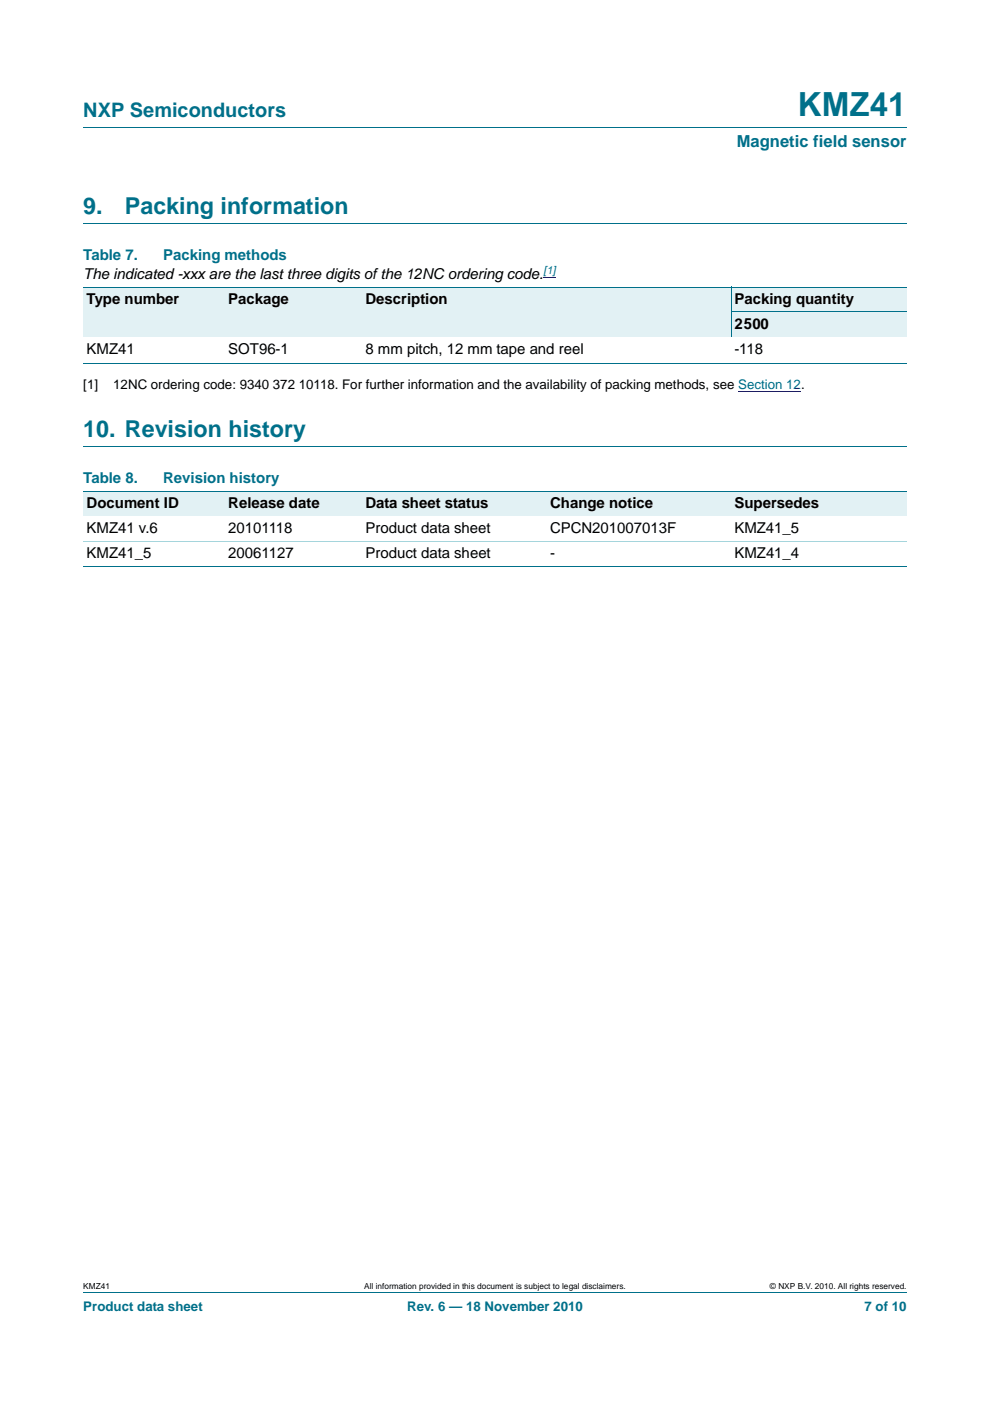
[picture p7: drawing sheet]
<svg xmlns="http://www.w3.org/2000/svg" width="210mm" height="297mm" viewBox="0 0 210 297" stroke-linecap="round" stroke-linejoin="round" font-family="sans-serif">
<defs><g id="words">
<text font-size="7" fill="#00708a" x="169.2" y="24.6">KMZ41</text>
<g font-size="4.9" fill="#00708a">
<text x="17.7" y="45.4">9.</text>
<text x="26.5" y="45.4">Packing information</text>
<text x="17.7" y="92.6">10. Revision history</text>
</g>
<text font-size="4.2" fill="#00708a" x="17.7" y="24.9">NXP Semiconductors</text>
<text font-size="3.5" fill="#00708a" x="156.3" y="31.1">Magnetic field sensor</text>
<g font-size="3.2" fill="#00708a">
<text x="17.7" y="55.2">Table 7.</text>
<text x="34.6" y="55.2">Packing methods</text>
<text x="17.7" y="102.4">Table 8.</text>
<text x="34.6" y="102.4">Revision history</text>
</g>
<g font-size="3.2">
<text x="17.7" y="59.1">The indicated -xxx are the last three digits of the 12NC ordering code.</text>
<text x="18.4" y="64.4">Type number</text>
<text x="48.4" y="64.4">Package</text>
<text x="77.5" y="64.4">Description</text>
<text x="155.8" y="64.4">Packing quantity</text>
<text x="155.8" y="69.7">2500</text>
<text x="18.4" y="75">KMZ41</text>
<text x="48.4" y="75">SOT96-1</text>
<text x="77.5" y="75">8 mm pitch, 12 mm tape and reel</text>
<text x="155.8" y="75">-118</text>
<text x="18.4" y="107.7">Document ID</text>
<text x="48.4" y="107.7">Release date</text>
<text x="77.5" y="107.7">Data sheet status</text>
<text x="116.7" y="107.7">Change notice</text>
<text x="155.8" y="107.7">Supersedes</text>
<text x="18.4" y="113">KMZ41 v.6</text>
<text x="48.4" y="113">20101118</text>
<text x="77.5" y="113">Product data sheet</text>
<text x="116.7" y="113">CPCN201007013F</text>
<text x="155.8" y="113">KMZ41_5</text>
<text x="18.4" y="118.3">KMZ41_5</text>
<text x="48.4" y="118.3">20061127</text>
<text x="77.5" y="118.3">Product data sheet</text>
<text x="116.7" y="118.3">-</text>
<text x="155.8" y="118.3">KMZ41_4</text>
</g>
<g font-size="2.8">
<text x="17.7" y="82.4">[1]</text>
<text x="24" y="82.4">12NC ordering code: 9340 372 10118. For further information and the availability of packing methods, see Section 12.</text>
</g>
<g font-size="2.8" fill="#00708a">
<text x="17.7" y="277.9">Product data sheet</text>
<text x="86.4" y="277.9">Rev. 6 — 18 November 2010</text>
<text x="183.4" y="277.9">7 of 10</text>
</g>
<text font-size="2.4" fill="#00f" x="115.3" y="58.1">[1]</text>
<g font-size="1.8">
<text x="17.7" y="273.3">KMZ41</text>
<text x="77.3" y="273.3">All information provided in this document is subject to legal disclaimers.</text>
<text x="163.3" y="273.3">© NXP B.V. 2010. All rights reserved.</text>
</g>
</g></defs>
<path d="M17.7 27h174.6M17.7 47.4h174.6M17.7 94.6h174.6M17.7 273.9h174.6" fill="none" stroke="#00708a" stroke-width=".21"/>
<path d="M115.3 58.8h2.6M156.6 83.1h13.3" fill="none" stroke="#00f" stroke-width=".21"/>
<g fill="#e2f1f4">
<path d="M17.7 60.9h30v10.5h-30z"/>
<path d="M47.7 60.9h29.1v10.5h-29.1z"/>
<path d="M76.8 60.9h76.2v10.5h-76.2z"/>
<path d="M153 60.9h2.1v10.5h-2.1z"/>
<path d="M155.1 60.9h37.2v5.2h-37.2z"/>
<path d="M155.1 66.1h37.2v5.3h-37.2z"/>
<path d="M17.7 104.2h30v5.3h-30z"/>
<path d="M47.7 104.2h29.1v5.3h-29.1z"/>
<path d="M76.8 104.2h39.2v5.3h-39.2z"/>
<path d="M116 104.2h39.1v5.3h-39.1z"/>
<path d="M155.1 104.2h37.2v5.3h-37.2z"/>
</g>
<path d="M17.7 60.9h174.6M17.7 77h174.6M155 66.1h37.3M155.1 60.8v10.6M17.7 104.2h174.6M17.7 120h174.6" fill="none" stroke="#00708a" stroke-width=".21"/>
<path d="M17.7 114.7h174.6" fill="none" stroke="#a5d5dc" stroke-width=".21"/>
<use href="#words"/>
</svg>
